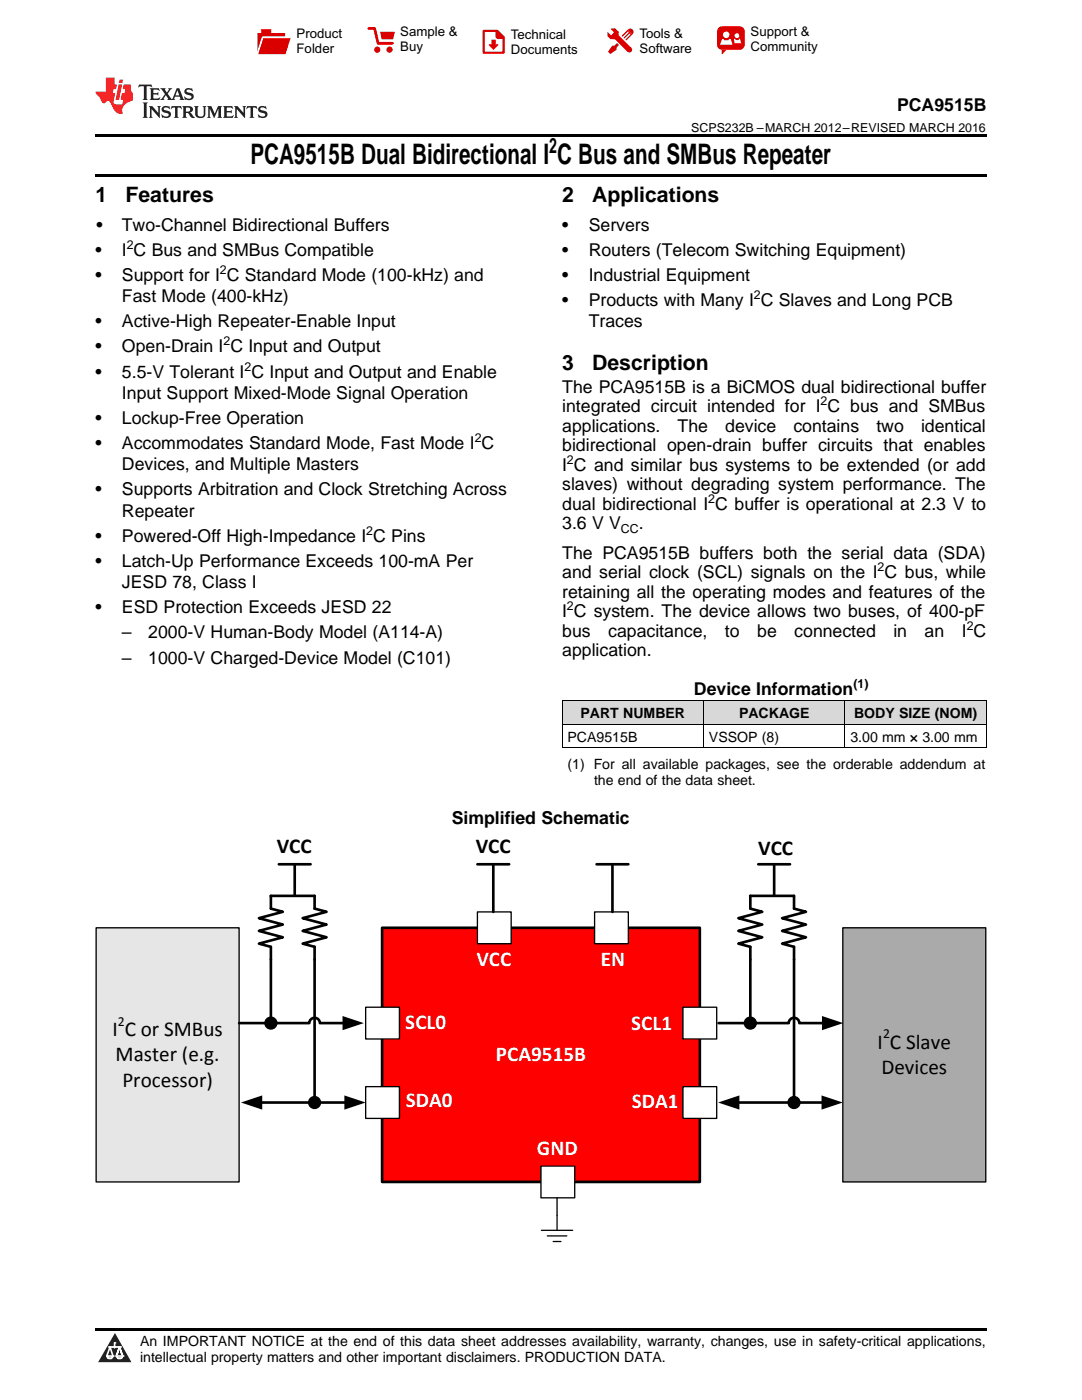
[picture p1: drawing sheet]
<svg xmlns="http://www.w3.org/2000/svg" width="216mm" height="279mm" viewBox="0 0 216 279" stroke-linecap="round" stroke-linejoin="round" font-family="sans-serif">
<defs><g id="words">
<text font-size="5.6" x="50" y="32.8">PCA9515B Dual Bidirectional I C Bus and SMBus Repeater</text>
<g font-size="4.2">
<text x="109.6" y="30.6">2</text>
<text x="19" y="40.4">1</text>
<text x="25" y="40.4">Features</text>
<text x="112.2" y="40.4">2</text>
<text x="118.2" y="40.4">Applications</text>
<text x="112.2" y="73.8">3</text>
<text x="118.2" y="73.8">Description</text>
<text x="55.2" y="170.2">VCC</text>
<text x="94.9" y="170.2">VCC</text>
<text x="151.3" y="170.6">VCC</text>
<text x="22.4" y="206.7">I C or SMBus</text>
<text x="175.1" y="209.3">I C Slave</text>
<text x="23.1" y="211.8">Master (e.g.</text>
<text x="175.9" y="214.3">Devices</text>
<text x="24.4" y="216.9">Processor)</text>
</g>
<g font-size="4.2" fill="#fff">
<text x="95.1" y="192.8">VCC</text>
<text x="119.9" y="192.8">EN</text>
<text x="80.9" y="205.5">SCL0</text>
<text x="126" y="205.6">SCL1</text>
<text x="98.9" y="211.8">PCA9515B</text>
<text x="81" y="220.9">SDA0</text>
<text x="126" y="221.1">SDA1</text>
<text x="107.1" y="230.5">GND</text>
</g>
<g font-size="3.5">
<text x="179" y="22.2">PCA9515B</text>
<text x="19.2" y="46.1">•</text>
<text x="24.3" y="46.1">Two-Channel Bidirectional Buffers</text>
<text x="112.2" y="46.1">•</text>
<text x="117.5" y="46.1">Servers</text>
<text x="19" y="51.1">•</text>
<text x="24.3" y="51.1">I C Bus and SMBus Compatible</text>
<text x="112.2" y="51.1">•</text>
<text x="117.5" y="51.1">Routers (Telecom Switching Equipment)</text>
<text x="19" y="56.1">•</text>
<text x="24.3" y="56.1">Support for I C Standard Mode (100-kHz) and</text>
<text x="112.2" y="56.1">•</text>
<text x="117.5" y="56.1">Industrial Equipment</text>
<text x="19" y="65.3">•</text>
<text x="24.3" y="60.3">Fast Mode (400-kHz)</text>
<text x="24.3" y="65.3">Active-High Repeater-Enable Input</text>
<text x="112.2" y="61.1">•</text>
<text x="117.5" y="61.1">Products with Many I C Slaves and Long PCB</text>
<text x="117.5" y="65.3">Traces</text>
<text x="19" y="70.3">•</text>
<text x="24.3" y="70.3">Open-Drain I C Input and Output</text>
<text x="19" y="75.4">•</text>
<text x="24.3" y="75.4">5.5-V Tolerant I C Input and Output and Enable</text>
<text x="24.3" y="79.6">Input Support Mixed-Mode Signal Operation</text>
<text x="112.2" y="78.4">The PCA9515B is a BiCMOS dual bidirectional buffer</text>
<text x="112.2" y="82.3">integrated circuit intended for I C bus and SMBus</text>
<text x="19" y="84.6">•</text>
<text x="19" y="89.6">•</text>
<text x="24.3" y="84.6">Lockup-Free Operation</text>
<text x="24.3" y="89.6">Accommodates Standard Mode, Fast Mode I C</text>
<text x="112.2" y="86.2">applications.</text>
<text x="135.2" y="86.2">The</text>
<text x="144.7" y="86.2">device</text>
<text x="158.3" y="86.2">contains</text>
<text x="174.9" y="86.2">two</text>
<text x="183.8" y="86.2">identical</text>
<text x="24.3" y="93.8">Devices, and Multiple Masters</text>
<text x="112.2" y="90.1">bidirectional open-drain buffer circuits that enables</text>
<text x="112.2" y="93.9">I C and similar bus systems to be extended (or add</text>
<text x="19" y="98.8">•</text>
<text x="24.3" y="98.8">Supports Arbitration and Clock Stretching Across</text>
<text x="112.2" y="97.8">slaves) without degrading system performance. The</text>
<text x="112.2" y="101.7">dual bidirectional I C buffer is operational at 2.3 V to</text>
<text x="24.3" y="103.1">Repeater</text>
<text x="112.2" y="105.6">3.6 V V</text>
<text x="127.5" y="105.6">.</text>
<text x="19" y="108.1">•</text>
<text x="19" y="113.1">•</text>
<text x="24.3" y="108.1">Powered-Off High-Impedance I C Pins</text>
<text x="24.3" y="113.1">Latch-Up Performance Exceeds 100-mA Per</text>
<text x="112.2" y="111.5">The PCA9515B buffers both the serial data (SDA)</text>
<text x="24.3" y="117.3">JESD 78, Class I</text>
<text x="112.2" y="115.4">and serial clock (SCL) signals on the I C bus, while</text>
<text x="112.2" y="119.3">retaining all the operating modes and features of the</text>
<text x="19" y="122.3">•</text>
<text x="24.3" y="122.3">ESD Protection Exceeds JESD 22</text>
<text x="112.2" y="123.2">I C system. The device allows two buses, of 400-pF</text>
<text x="24.3" y="127.4">–</text>
<text x="29.6" y="127.4">2000-V Human-Body Model (A114-A)</text>
<text x="112.2" y="127.1">bus</text>
<text x="112.2" y="131">application.</text>
<text x="121.4" y="127.1">capacitance,</text>
<text x="144.7" y="127.1">to</text>
<text x="151.1" y="127.1">be</text>
<text x="158.5" y="127.1">connected</text>
<text x="178.3" y="127.1">in</text>
<text x="184.5" y="127.1">an</text>
<text x="191.9" y="127.1">I C</text>
<text x="24.3" y="132.5">–</text>
<text x="29.6" y="132.5">1000-V Charged-Device Model (C101)</text>
<text x="138.5" y="138.7">Device Information</text>
<text x="90.1" y="164.4">Simplified Schematic</text>
</g>
<g font-size="2.8">
<text x="115.8" y="143.3">PART NUMBER</text>
<text x="147.5" y="143.3">PACKAGE</text>
<text x="170.4" y="143.3">BODY SIZE (NOM)</text>
<text x="113.2" y="148">PCA9515B</text>
<text x="141.5" y="148">VSSOP (8)</text>
<text x="169.7" y="148">3.00 mm × 3.00 mm</text>
<text x="113.2" y="153.5">(1) For all available packages, see the orderable addendum at</text>
<text x="118.5" y="156.7">the end of the data sheet.</text>
<text x="27.9" y="268.6">An IMPORTANT NOTICE at the end of this data sheet addresses availability, warranty, changes, use in safety-critical applications,</text>
<text x="27.9" y="271.8">intellectual property matters and other important disclaimers. PRODUCTION DATA.</text>
</g>
<g font-size="2.7">
<text x="23.5" y="204.7">2</text>
<text x="176.2" y="207.2">2</text>
</g>
<g font-size="2.6">
<text x="59.2" y="7.6">Product</text>
<text x="59.2" y="10.6">Folder</text>
<text x="79.9" y="7.3">Sample &amp;</text>
<text x="79.9" y="10.2">Buy</text>
<text x="101.9" y="7.8">Technical</text>
<text x="101.9" y="10.8">Documents</text>
<text x="127.6" y="7.6">Tools &amp;</text>
<text x="127.6" y="10.6">Software</text>
<text x="149.8" y="7.2">Support &amp;</text>
<text x="149.8" y="10.2">Community</text>
</g>
<g font-size="2.5">
<text x="137.9" y="26.3">SCPS232B –MARCH 2012–REVISED MARCH 2016</text>
<text x="25.3" y="49.7">2</text>
<text x="43.9" y="54.7">2</text>
<text x="150.4" y="59.7">2</text>
<text x="44.6" y="68.9">2</text>
<text x="48.8" y="73.9">2</text>
<text x="163.7" y="80.9">2</text>
<text x="94.7" y="88.2">2</text>
<text x="113.1" y="92.5">2</text>
<text x="141.3" y="100.3">2</text>
<text x="73.1" y="106.7">2</text>
<text x="123.9" y="106.3">CC</text>
<text x="175.1" y="114">2</text>
<text x="113.1" y="121.8">2</text>
<text x="192.9" y="125.7">2</text>
<text x="170.3" y="137.3">(1)</text>
</g>
</g></defs>
<g fill="#d8d8d8">
<path d="M112.2 139.9h28.2v4.7h-28.2z"/>
<path d="M140.4 139.9h28.2v4.7h-28.2z"/>
<path d="M168.6 139.9h28.2v4.7h-28.2z"/>
</g>
<path d="M22.9 266l3.3 5.9h-6.6z" fill="#231f20"/>
<path d="M21.3 270.6h1.2l-.3 .5h-.3a.53 .53 0 0 1-.6-.5z" fill-rule="evenodd" fill="#fff"/>
<path d="M21.3 270.6h1.2l-.3 .5h-.3a.53 .53 0 0 1-.6-.5z" fill="none" stroke="#231f20" stroke-width=".33"/>
<path d="M21.3 270.6l1.2 .1-.3 .4h-.5z" fill="none" stroke="#fff" stroke-width=".33"/>
<path d="M22.9 268.9h.1" fill="none" stroke="#fff" stroke-width=".33"/>
<path d="M22.9 268v.9z" fill="#fff"/>
<path d="M22.9 268v.9z" fill="none" stroke="#fff" stroke-width=".33"/>
<circle cx="22.9" cy="268" r=".16" fill="#fff"/>
<path d="M21.8 268.8h.1" fill="none" stroke="#fff" stroke-width=".33"/>
<path d="M21.8 268.8h2.2z" fill="#fff"/>
<path d="M21.8 268.8h2.2z" fill="none" stroke="#fff" stroke-width=".33"/>
<circle cx="24" cy="268.8" r=".16" fill="#fff"/>
<path d="M23.2 270.6h.1" fill="none" stroke="#fff" stroke-width=".33"/>
<path d="M23.8 268.8l-.6 1.8z" fill="#fff"/>
<path d="M23.8 268.8l-.6 1.8z" fill="none" stroke="#fff" stroke-width=".33"/>
<path d="M23.8 268.8l.7 1.8z" fill="#fff"/>
<path d="M23.8 268.8l.7 1.8z" fill="none" stroke="#fff" stroke-width=".33"/>
<path d="M24.4 270.6h.1" fill="none" stroke="#fff" stroke-width=".33"/>
<circle cx="21.3" cy="270.6" r=".16" fill="#fff"/>
<path d="M22 268.8l-.7 1.8z" fill="#fff"/>
<path d="M22 268.8l-.7 1.8z" fill="none" stroke="#fff" stroke-width=".33"/>
<path d="M22 268.8l.5 1.8z" fill="#fff"/>
<path d="M22 268.8l.5 1.8z" fill="none" stroke="#fff" stroke-width=".33"/>
<circle cx="22.5" cy="270.6" r=".16" fill="#fff"/>
<path d="M23.3 270.6h1.2a.63 .63 0 0 1-.6 .5 .63 .63 0 0 1-.6-.5z" fill-rule="evenodd" fill="#fff"/>
<path d="M23.3 270.6h1.2a.63 .63 0 0 1-.6 .5 .63 .63 0 0 1-.6-.5z" fill="none" stroke="#231f20" stroke-width=".33"/>
<path d="M23.3 270.6h1.2l-.4 .5h-.5z" fill="none" stroke="#fff" stroke-width=".33"/>
<path d="M23.2 270.6h.1" fill="none" stroke="#fff" stroke-width=".33"/>
<circle cx="24.5" cy="270.6" r=".16" fill="#fff"/>
<path d="M19 265.1h177.8v.5h-177.8z" fill="#000"/>
<path d="M76.2 185.2h63.4v50.7h-63.4z" fill-rule="evenodd" fill="#f00"/>
<path d="M76.2 185.2h63.4v50.7h-63.4z" fill="none" stroke="#000" stroke-width=".53"/>
<path d="M73 201h6.7v6.4h-6.7z" fill-rule="evenodd" fill="#fff"/>
<path d="M73 201h6.7v6.4h-6.7z" fill="none" stroke="#000" stroke-width=".26"/>
<path d="M73 216.9h6.7v6.3h-6.7z" fill-rule="evenodd" fill="#fff"/>
<path d="M73 216.9h6.7v6.3h-6.7z" fill="none" stroke="#000" stroke-width=".26"/>
<path d="M107.9 232.7h6.8v6.4h-6.8z" fill-rule="evenodd" fill="#fff"/>
<path d="M107.9 232.7h6.8v6.4h-6.8z" fill="none" stroke="#000" stroke-width=".26"/>
<path d="M136.3 201h6.7v6.4h-6.7z" fill-rule="evenodd" fill="#fff"/>
<path d="M136.3 201h6.7v6.4h-6.7z" fill="none" stroke="#000" stroke-width=".26"/>
<path d="M136.3 216.9h6.7v6.3h-6.7z" fill-rule="evenodd" fill="#fff"/>
<path d="M136.3 216.9h6.7v6.3h-6.7z" fill="none" stroke="#000" stroke-width=".26"/>
<path d="M95.3 182h6.7v6.3h-6.7z" fill-rule="evenodd" fill="#fff"/>
<path d="M95.3 182h6.7v6.3h-6.7z" fill="none" stroke="#000" stroke-width=".26"/>
<path d="M118.6 182h6.8v6.3h-6.8z" fill-rule="evenodd" fill="#fff"/>
<path d="M118.6 182h6.8v6.3h-6.8z" fill="none" stroke="#000" stroke-width=".26"/>
<path d="M19.2 185.2h28.5v50.7h-28.5z" fill-rule="evenodd" fill="#e6e6e6"/>
<path d="M19.2 185.2h28.5v50.7h-28.5z" fill="none" stroke="#000" stroke-width=".26"/>
<path d="M168.2 185.2h28.5v50.7h-28.5z" fill-rule="evenodd" fill="#aaa"/>
<g fill="none" stroke="#000" stroke-width=".26">
<path d="M168.2 185.2h28.5v50.7h-28.5zM111.2 239.1v3.5"/>
<circle cx="54.1" cy="204.2" r="1.19"/>
<circle cx="149.7" cy="204.2" r="1.19"/>
<circle cx="62.8" cy="220" r="1.19"/>
<circle cx="158.4" cy="220" r="1.19"/>
</g>
<g fill="none" stroke="#000" stroke-width=".53">
<path d="M54 178.8h8.8v2.5l2.4 .7-4.8 1.2 4.8 1.3-4.8 1.3 4.8 1.3-4.8 1.2 2.4 .7v31h.8M54.1 178.8v2.5l2.3 .7-4.7 1.2 4.7 1.3-4.7 1.3 4.7 1.3-4.7 1.2 2.4 .7v15.2M55.6 172.5h6.4M58.8 172.5v6.2M95.3 172.5h6.3M98.4 172.5v9.5M119 172.5h6.4M122.2 172.5v9.5M149.7 178.8h8.7v2.5l2.4 .7-4.7 1.2 4.7 1.3-4.7 1.3 4.7 1.3-4.7 1.2 2.3 .7v31h.8M149.7 178.8v2.5l2.4 .7-4.8 1.2 4.8 1.3-4.8 1.3 4.8 1.3-4.8 1.2 2.4 .7v15.2M151.3 172.5h6.3M154.5 172.5v6.2"/>
<path d="M47.7 204.2h14a1.06 1.06 0 0 1 1.1-1.1 1.06 1.06 0 0 1 1 1.1h4.9M143.4 204.2h14a1.06 1.06 0 0 1 1-1.1 1.06 1.06 0 0 1 1.1 1.1h4.9M52 220h17.1M147.2 220h17.1"/>
</g>
<path d="M108 245.5h6.3M109.2 246.7h3.9M110.4 247.8h1.5M111.2 242.6v2.9" fill="none" stroke="#000" stroke-width=".25"/>
<g fill="#000">
<path d="M68.3 202.8l4.3 1.4-4.3 1.4zM68.7 218.6l4.3 1.4-4.3 1.4zM163.9 218.6l4.3 1.4-4.3 1.4zM164 202.8l4.3 1.4-4.3 1.4zM48.1 220l4.2-1.4v2.8zM143.3 220l4.2-1.4v2.8z"/>
<circle cx="54.1" cy="204.2" r="1.19"/>
<circle cx="149.7" cy="204.2" r="1.19"/>
<circle cx="62.8" cy="220" r="1.19"/>
<circle cx="158.4" cy="220" r="1.19"/>
</g>
<path d="M112.2 139.9h84.6M112.2 139.9v9.4M140.4 139.9v9.4M168.6 139.9v9.4M196.8 139.9v9.4M112.2 149.2h84.6M112.2 144.6h84.6" fill="none" stroke="#000" stroke-width=".2"/>
<path d="M19 34.8h177.8v.5h-177.8zM19 26.8h177.8v.6h-177.8zM112.2 149.2l.1 .1zM168.5 149.2l.1 .1zM196.7 149.2l.1 .1z" fill="#000"/>
<path d="M27.7 16.9l-.1 .6 .6-.3h.5v.2v2.2l-.2 .4h1l-.2-.4v-2.2v-.2h.5l.6 .3-.2-.6zM29.9 17.6l.2 .4v1.6l-.2 .4h1.9l.1-.6a1.09 1.09 0 0 1-1.3 .1v-.6h.6l.4 .2v-.7l-.2 .2h-.8v-.6l.2-.1a1.01 1.01 0 0 1 1 .3l-.1-.6zM32 17.6l.9 1.2-1 1.2h.9l-.2-.3 .5-.7 .5 .7-.3 .3h1.7l-.2-.3 .1-.4h1l.1 .4-.2 .3h1l-.3-.4-.7-2h-.5l-1 2.2-.8-1.1 .9-1.1h-.9l.2 .2-.4 .7-.4-.7 .2-.2zM35.4 18l.4 1h-.8zM37 17.7a.66 .66 0 0 0-.2 .8 .66 .66 0 0 0 .6 .4l.7 .2 .1 .2a.8 .8 0 0 1-.7 .4 .8 .8 0 0 1-.7-.5l.1 .8 .2-.2a.94 .94 0 0 0 1.1 .1 .94 .94 0 0 0 .4-.9 1.48 1.48 0 0 0-1.3-.6v-.4a1.1 1.1 0 0 1 1.2 .2l-.2-.6-.2 .1-.5-.1zM28.5 20.4l.2 .4v2.3l-.2 .4h1l-.2-.4v-2.3l.2-.4zM29.7 21.2l.2 .4v1.5l-.2 .4h.8l-.3-.4 .1-1.3 1.6 1.8v-2l.2-.4h-.7l.2 .2v1.1l-1.2-1.3zM32.5 21.3a.66 .66 0 0 0-.2 .8 .66 .66 0 0 0 .6 .4l.6 .2 .2 .2a.8 .8 0 0 1-.8 .4 .8 .8 0 0 1-.7-.5l.2 .7 .2-.1a.94 .94 0 0 0 1 .1 .94 .94 0 0 0 .5-1 1.47 1.47 0 0 0-1.3-.6l-.1-.3a1.1 1.1 0 0 1 1.3 .2l-.2-.6-.2 .1-.5-.2zM34.3 21.2l-.2 .6a.64 .64 0 0 1 .8-.3v1.6l-.2 .4h1l-.3-.4 .1-1.6a.66 .66 0 0 1 .8 .3l-.2-.6zM36.3 21.2l.3 .4v1.5l-.3 .4h1l-.2-.2v-.7h.5l.1 .1a.8 .8 0 0 0 1.2 .7l-1-1a.62 .62 0 0 0 .6-.5 .62 .62 0 0 0-.6-.7zM37.1 21.5h.1a.48 .48 0 0 1 .6 0 .48 .48 0 0 1 .1 .6l-.2 .1-.6 .1zM38.7 21.2l.2 .2a2.29 2.29 0 0 0 .4 2 1.05 1.05 0 0 0 1.7-.7v-1.3l.2-.2h-.8l.2 .4v1.1a.61 .61 0 0 1-.6 .6 .61 .61 0 0 1-.6-.6v-1.1l.3-.4zM41.3 21.2l.3 .4v1.5l-.3 .4h.8l-.2-.4v-1.4l.8 1.9 .9-1.9v1.4l-.2 .4h.9l-.2-.4v-1.5l.2-.4h-.8l-.7 1.5-.6-1.5zM44.5 21.2l.2 .4v1.5l-.2 .4h1.9l.2-.6a1.1 1.1 0 0 1-1.4 .2v-.7h.6l.4 .2v-.6l-.2 .1-.8 .1v-.6l.2-.1a1.02 1.02 0 0 1 1.1 .2l-.2-.5zM46.7 21.2l.2 .4v1.5l-.2 .4h.8l-.3-.4 .1-1.3 1.6 1.8v-2l.2-.4h-.7l.2 .2v1.1l-1.2-1.3zM49.3 21.2l-.1 .6a.64 .64 0 0 1 .8-.3v1.6l-.3 .4h1l-.2-.4v-1.6a.66 .66 0 0 1 .8 .3l-.1-.6zM51.7 21.3a.66 .66 0 0 0-.2 .7 .66 .66 0 0 0 .7 .5l.6 .2 .1 .2a.8 .8 0 0 1-.7 .4 .8 .8 0 0 1-.7-.5l.1 .7 .2-.1a.94 .94 0 0 0 1.1 .1 .94 .94 0 0 0 .4-1 1.48 1.48 0 0 0-1.2-.6l-.1-.3a1.1 1.1 0 0 1 1.2 .2l-.2-.6-.1 .1-.6-.2z" fill="#231f20"/>
<path d="M21.1 15.5v2.8h-2v.4l.9 .9a.96 .96 0 0 0 1 1 .59 .59 0 0 1 .5-.4 .59 .59 0 0 1 .5 .3l.4 .8a1.61 1.61 0 0 0 2.1 1.3 1.63 1.63 0 0 1 1.1-2.2l.9-.3v-1.5a1.6 1.6 0 0 1-.4-1.7h-1.4l-.2 .9h.5l-.2 .8h-.5l-.2 1v.3h.5l-.2 .9h-.7a.74 .74 0 0 1-1-.6l.3-1.6h-.5l.2-.8h.5l.1-.9h-.4v-1.4zM23.7 16.9l-.7 3h.8l.6-3zM23.8 15.9l-.1 .7h.7l.2-.7z" fill="#ee1d23"/>
<g fill="#d60000">
<path d="M52.1 5.8h2v.8h2.8v4.2h-5.5v-4.2h.7z" fill-rule="evenodd"/>
<path d="M52.4 7.5h5.6l-1 3.3h-5.6z" fill-rule="evenodd"/>
</g>
<path d="M52.4 7.4h5.7l-.1 .1h-5.5l-1.1 3.3z" fill-rule="evenodd" fill="#fff"/>
<path d="M52.4 7.4h5.7l-.1 .1h-5.5l-1.1 3.3z" fill="none" stroke="#fff" stroke-width=".2"/>
<path d="M73.6 5.7h1.1l.7 2.9h2.9" fill="none" stroke="#d60000" stroke-width=".55"/>
<g fill="#d60000">
<path d="M75.8 6.3h3l-.4 1.6h-2.2z" fill-rule="evenodd"/>
<circle cx="75.3" cy="9.9" r=".62"/>
<circle cx="77.7" cy="9.9" r=".62"/>
</g>
<path d="M96.5 6.2h2.7l1.3 1.2v3.1h-4z" fill="none" stroke="#d60000" stroke-width=".44"/>
<g fill="#d60000">
<path d="M98.1 7.9h.8v1h.5l-.9 1.1-1-1v-.1h.6z" fill-rule="evenodd"/>
<path d="M98.9 6.2h.3l1.3 1.2v.4h-1.3l-.3-.4z" fill-rule="evenodd"/>
<path d="M121.9 5.7h.8l.7 .6 .1 .7 2.5 2.5-.8 .8-2.3-2.3-1.1-.2-.6-.6v-.8l.7 .6 .5-.4v-.2l-.5-.5z" fill-rule="evenodd"/>
<path d="M122.2 9.1h.4l.5-.5 .4 .4-.5 .5v.4l-1.2 .9-.5-.5z" fill-rule="evenodd"/>
<path d="M125.3 5.9a.67 .67 0 0 1 .9 0 .67 .67 0 0 1 0 .9z" fill-rule="evenodd"/>
<path d="M125.3 5.9l.9 .9-1.2 1.2h-.2v-.2l1-.9v-.2h-.2l-.9 1h-.2v-.2l.9-1 .1-.2h-.3l-.9 1h-.2v-.2z" fill-rule="evenodd"/>
<circle cx="125.6" cy="9.9" r=".54"/>
</g>
<path d="M123.3 6.3v.7" fill="none" stroke="#d60000" stroke-width=".2"/>
<g fill="#d60000">
<path d="M143.4 5.5l.6-.2h3.6a.95 .95 0 0 1 1 .9v2.8a.95 .95 0 0 1-1 .9h-3.6a.95 .95 0 0 1-.9-.9v-2.8z" fill-rule="evenodd"/>
<path d="M144 9.9h.9l-.7 .9h-.2z" fill-rule="evenodd"/>
</g>
<g fill="#fff">
<path d="M146.6 8.6h1.3z"/>
<path d="M144.1 7.8h.3l.1 .2h.8l.2-.2h.3l.4 1.1h-2.5z" fill-rule="evenodd"/>
<path d="M146.4 7.8h.3l.1 .2h.5l.2-.2h.2l.2 .8h-1.3z" fill-rule="evenodd"/>
<circle cx="144.9" cy="6.9" r=".65"/>
<circle cx="147" cy="7.1" r=".48"/>
</g>
<use href="#words"/>
</svg>
